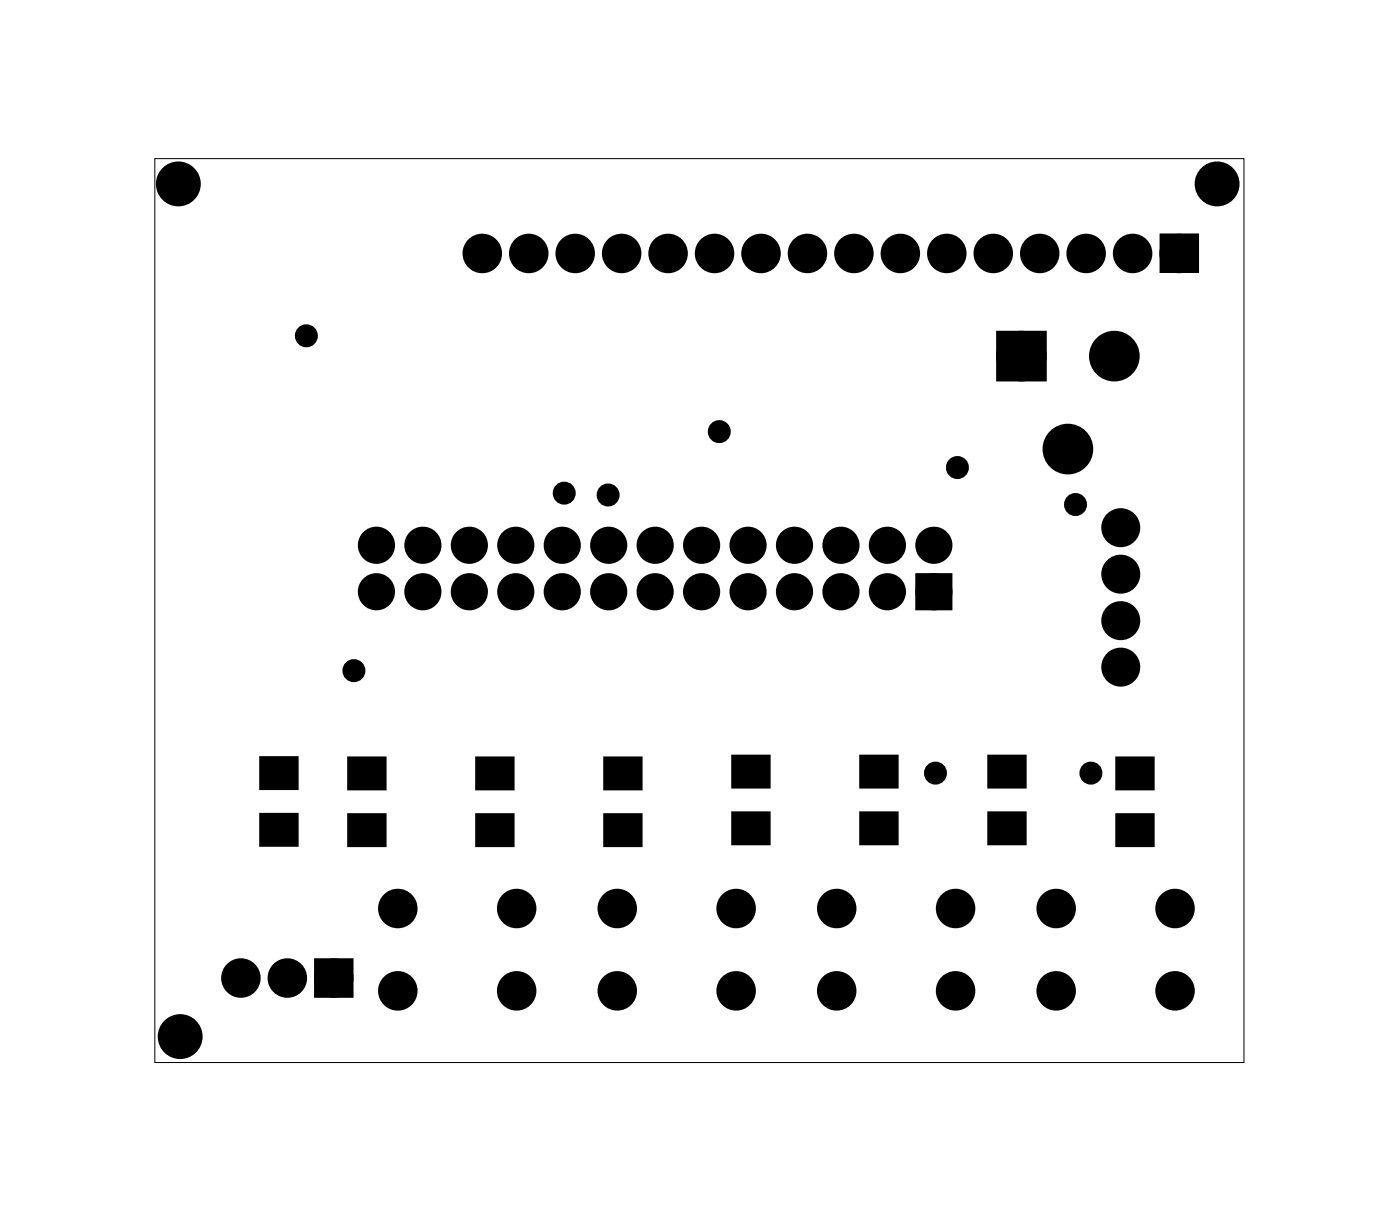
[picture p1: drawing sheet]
<svg xmlns="http://www.w3.org/2000/svg" width="77mm" height="67mm" viewBox="0 0 77 67" stroke-linecap="round" stroke-linejoin="round" font-family="sans-serif">
<path d="M8.5 8.7h59.5v49.4h-59.5z" fill="none" stroke="#000" stroke-width=".05"/>
<g fill="#000">
<circle cx="9.8" cy="10.1" r="1.1"/>
<circle cx="16.8" cy="18.4" r=".35"/>
<circle cx="26.4" cy="13.9" r=".7"/>
<circle cx="28.9" cy="13.9" r=".7"/>
<circle cx="31.5" cy="13.9" r=".7"/>
<circle cx="34" cy="13.9" r=".7"/>
<circle cx="36.5" cy="13.9" r=".7"/>
<circle cx="39.1" cy="13.9" r=".7"/>
<circle cx="41.6" cy="13.9" r=".7"/>
<circle cx="44.2" cy="13.9" r=".7"/>
<circle cx="46.7" cy="13.9" r=".7"/>
<circle cx="49.2" cy="13.9" r=".7"/>
<circle cx="51.8" cy="13.9" r=".7"/>
<circle cx="54.3" cy="13.9" r=".7"/>
<circle cx="55.9" cy="19.5" r=".89"/>
<circle cx="56.9" cy="13.9" r=".7"/>
<circle cx="59.4" cy="13.9" r=".7"/>
<circle cx="60.9" cy="19.5" r=".89"/>
<circle cx="61.9" cy="13.9" r=".7"/>
<circle cx="64.5" cy="13.9" r=".7"/>
<circle cx="66.6" cy="10.1" r="1.1"/>
<circle cx="19.4" cy="36.7" r=".35"/>
<circle cx="30.9" cy="27" r=".35"/>
<circle cx="33.3" cy="27.1" r=".35"/>
<circle cx="39.3" cy="23.6" r=".35"/>
<circle cx="52.4" cy="25.6" r=".35"/>
<circle cx="58.4" cy="24.5" r=".89"/>
<circle cx="58.8" cy="27.6" r=".35"/>
<circle cx="61.3" cy="33.9" r=".76"/>
<circle cx="61.3" cy="36.5" r=".76"/>
<circle cx="61.3" cy="31.4" r=".76"/>
<circle cx="61.3" cy="28.8" r=".76"/>
<circle cx="9.9" cy="56.7" r="1.1"/>
<circle cx="13.2" cy="53.5" r=".7"/>
<circle cx="15.7" cy="53.5" r=".7"/>
<circle cx="18.3" cy="53.5" r=".7"/>
<circle cx="21.8" cy="54.2" r=".7"/>
<circle cx="21.8" cy="49.7" r=".7"/>
<circle cx="28.3" cy="54.2" r=".7"/>
<circle cx="28.3" cy="49.7" r=".7"/>
<circle cx="33.8" cy="54.2" r=".7"/>
<circle cx="33.8" cy="49.7" r=".7"/>
<circle cx="40.3" cy="54.2" r=".7"/>
<circle cx="40.3" cy="49.7" r=".7"/>
<circle cx="45.8" cy="54.2" r=".7"/>
<circle cx="45.8" cy="49.7" r=".7"/>
<circle cx="51.2" cy="42.3" r=".35"/>
<circle cx="52.3" cy="54.2" r=".7"/>
<circle cx="52.3" cy="49.7" r=".7"/>
<circle cx="57.8" cy="54.2" r=".7"/>
<circle cx="57.8" cy="49.7" r=".7"/>
<circle cx="59.7" cy="42.3" r=".35"/>
<circle cx="64.3" cy="54.2" r=".7"/>
<circle cx="64.3" cy="49.7" r=".7"/>
</g>
<g fill="none" stroke="#000" stroke-width=".25">
<path d="M14.3 44.6h1.9v1.6h-1.9zM14.3 41.5h1.9v1.6h-1.9zM19.1 41.5h1.9v1.6h-1.9zM19.1 44.6h1.9v1.6h-1.9zM26.1 44.6h1.9v1.6h-1.9zM26.1 41.5h1.9v1.6h-1.9zM33.1 41.5h1.9v1.6h-1.9zM33.1 44.6h1.9v1.6h-1.9zM40.1 44.5h1.9v1.6h-1.9zM40.1 41.4h1.9v1.6h-1.9zM47.1 44.5h1.9v1.6h-1.9zM47.1 41.4h1.9v1.6h-1.9z"/>
<path d="M54.1 44.5h1.9v1.6h-1.9zM54.1 41.4h1.9v1.6h-1.9zM61.1 41.5h1.9v1.6h-1.9zM61.1 44.6h1.9v1.6h-1.9z"/>
<circle cx="9.8" cy="10.1" r="1.1"/>
<circle cx="66.6" cy="10.1" r="1.1"/>
<circle cx="9.9" cy="56.7" r="1.1"/>
</g>
<g fill="#000">
<path d="M55 18.6h1.7v1.8h-1.7zM63.8 13.1h1.4v1.4h-1.4zM50.4 31.7h1.3v1.3h-1.3zM14.3 44.6h1.9v1.6h-1.9zM14.3 41.5h1.9v1.6h-1.9zM17.6 52.8h1.4v1.4h-1.4zM19.1 41.5h1.9v1.6h-1.9zM19.1 44.6h1.9v1.6h-1.9zM26.1 44.6h1.9v1.6h-1.9zM26.1 41.5h1.9v1.6h-1.9zM33.1 41.5h1.9v1.6h-1.9zM33.1 44.6h1.9v1.6h-1.9z"/>
<path d="M40.1 44.5h1.9v1.6h-1.9zM40.1 41.4h1.9v1.6h-1.9zM47.1 44.5h1.9v1.6h-1.9zM47.1 41.4h1.9v1.6h-1.9zM54.1 44.5h1.9v1.6h-1.9zM54.1 41.4h1.9v1.6h-1.9zM61.1 41.5h1.9v1.6h-1.9zM61.1 44.6h1.9v1.6h-1.9z"/>
<circle cx="20.6" cy="29.8" r=".64"/>
<circle cx="20.6" cy="32.3" r=".64"/>
<circle cx="23.1" cy="29.8" r=".64"/>
<circle cx="23.1" cy="32.3" r=".64"/>
<circle cx="25.7" cy="29.8" r=".64"/>
<circle cx="25.7" cy="32.3" r=".64"/>
<circle cx="28.2" cy="29.8" r=".64"/>
<circle cx="28.2" cy="32.3" r=".64"/>
<circle cx="30.7" cy="29.8" r=".64"/>
<circle cx="30.7" cy="32.3" r=".64"/>
<circle cx="33.3" cy="29.8" r=".64"/>
<circle cx="33.3" cy="32.3" r=".64"/>
<circle cx="35.8" cy="29.8" r=".64"/>
<circle cx="35.8" cy="32.3" r=".64"/>
<circle cx="38.4" cy="29.8" r=".64"/>
<circle cx="38.4" cy="32.3" r=".64"/>
<circle cx="40.9" cy="29.8" r=".64"/>
<circle cx="40.9" cy="32.3" r=".64"/>
<circle cx="43.4" cy="29.8" r=".64"/>
<circle cx="43.4" cy="32.3" r=".64"/>
<circle cx="46" cy="29.8" r=".64"/>
<circle cx="46" cy="32.3" r=".64"/>
<circle cx="48.5" cy="29.8" r=".64"/>
<circle cx="48.5" cy="32.3" r=".64"/>
<circle cx="51.1" cy="29.8" r=".64"/>
<circle cx="51.1" cy="32.3" r=".64"/>
</g>
<g fill="none" stroke="#000" stroke-width=".76" stroke-linecap="butt">
<path d="M63.8 13.1h1.4v1.4h-1.4zM17.6 52.8h1.4v1.4h-1.4z"/>
<circle cx="26.4" cy="13.9" r=".7"/>
<circle cx="28.9" cy="13.9" r=".7"/>
<circle cx="31.5" cy="13.9" r=".7"/>
<circle cx="34" cy="13.9" r=".7"/>
<circle cx="36.5" cy="13.9" r=".7"/>
<circle cx="39.1" cy="13.9" r=".7"/>
<circle cx="41.6" cy="13.9" r=".7"/>
<circle cx="44.2" cy="13.9" r=".7"/>
<circle cx="46.7" cy="13.9" r=".7"/>
<circle cx="49.2" cy="13.9" r=".7"/>
<circle cx="51.8" cy="13.9" r=".7"/>
<circle cx="54.3" cy="13.9" r=".7"/>
<circle cx="56.9" cy="13.9" r=".7"/>
<circle cx="59.4" cy="13.9" r=".7"/>
<circle cx="61.9" cy="13.9" r=".7"/>
<circle cx="64.5" cy="13.9" r=".7"/>
<circle cx="13.2" cy="53.5" r=".7"/>
<circle cx="15.7" cy="53.5" r=".7"/>
<circle cx="18.3" cy="53.5" r=".7"/>
<circle cx="21.8" cy="49.7" r=".7"/>
<circle cx="21.8" cy="54.2" r=".7"/>
<circle cx="28.3" cy="49.7" r=".7"/>
<circle cx="28.3" cy="54.2" r=".7"/>
<circle cx="33.8" cy="49.7" r=".7"/>
<circle cx="33.8" cy="54.2" r=".7"/>
<circle cx="40.3" cy="49.7" r=".7"/>
<circle cx="40.3" cy="54.2" r=".7"/>
<circle cx="45.8" cy="49.7" r=".7"/>
<circle cx="45.8" cy="54.2" r=".7"/>
<circle cx="52.3" cy="49.7" r=".7"/>
<circle cx="52.3" cy="54.2" r=".7"/>
<circle cx="57.8" cy="49.7" r=".7"/>
<circle cx="57.8" cy="54.2" r=".7"/>
<circle cx="64.3" cy="49.7" r=".7"/>
<circle cx="64.3" cy="54.2" r=".7"/>
</g>
<g fill="none" stroke="#000" stroke-width=".99" stroke-linecap="butt">
<path d="M55 18.6h1.7v1.8h-1.7z"/>
<circle cx="55.9" cy="19.5" r=".89"/>
<circle cx="60.9" cy="19.5" r=".89"/>
<circle cx="58.4" cy="24.5" r=".89"/>
</g>
<g fill="none" stroke="#000" stroke-width=".61" stroke-linecap="butt">
<circle cx="61.3" cy="36.5" r=".76"/>
<circle cx="61.3" cy="28.8" r=".76"/>
<circle cx="61.3" cy="33.9" r=".76"/>
<circle cx="61.3" cy="31.4" r=".76"/>
</g>
<g fill="none" stroke="#000" stroke-width=".76">
<path d="M50.4 31.7h1.3v1.3h-1.3z"/>
<circle cx="20.6" cy="32.3" r=".64"/>
<circle cx="20.6" cy="29.8" r=".64"/>
<circle cx="23.1" cy="32.3" r=".64"/>
<circle cx="23.1" cy="29.8" r=".64"/>
<circle cx="25.7" cy="32.3" r=".64"/>
<circle cx="25.7" cy="29.8" r=".64"/>
<circle cx="28.2" cy="32.3" r=".64"/>
<circle cx="28.2" cy="29.8" r=".64"/>
<circle cx="30.7" cy="32.3" r=".64"/>
<circle cx="30.7" cy="29.8" r=".64"/>
<circle cx="33.3" cy="29.8" r=".64"/>
<circle cx="33.3" cy="32.3" r=".64"/>
<circle cx="35.8" cy="32.3" r=".64"/>
<circle cx="35.8" cy="29.8" r=".64"/>
<circle cx="38.4" cy="29.8" r=".64"/>
<circle cx="38.4" cy="32.3" r=".64"/>
<circle cx="40.9" cy="29.8" r=".64"/>
<circle cx="40.9" cy="32.3" r=".64"/>
<circle cx="43.4" cy="29.8" r=".64"/>
<circle cx="43.4" cy="32.3" r=".64"/>
<circle cx="46" cy="32.3" r=".64"/>
<circle cx="46" cy="29.8" r=".64"/>
<circle cx="48.5" cy="29.8" r=".64"/>
<circle cx="48.5" cy="32.3" r=".64"/>
<circle cx="51.1" cy="29.8" r=".64"/>
<circle cx="51.1" cy="32.3" r=".64"/>
</g>
<g fill="none" stroke="#000" stroke-width=".55">
<circle cx="16.8" cy="18.4" r=".35"/>
<circle cx="19.4" cy="36.7" r=".35"/>
<circle cx="30.9" cy="27" r=".35"/>
<circle cx="33.3" cy="27.1" r=".35"/>
<circle cx="39.3" cy="23.6" r=".35"/>
<circle cx="52.4" cy="25.6" r=".35"/>
<circle cx="58.8" cy="27.6" r=".35"/>
<circle cx="51.2" cy="42.3" r=".35"/>
<circle cx="59.7" cy="42.3" r=".35"/>
</g>
</svg>
